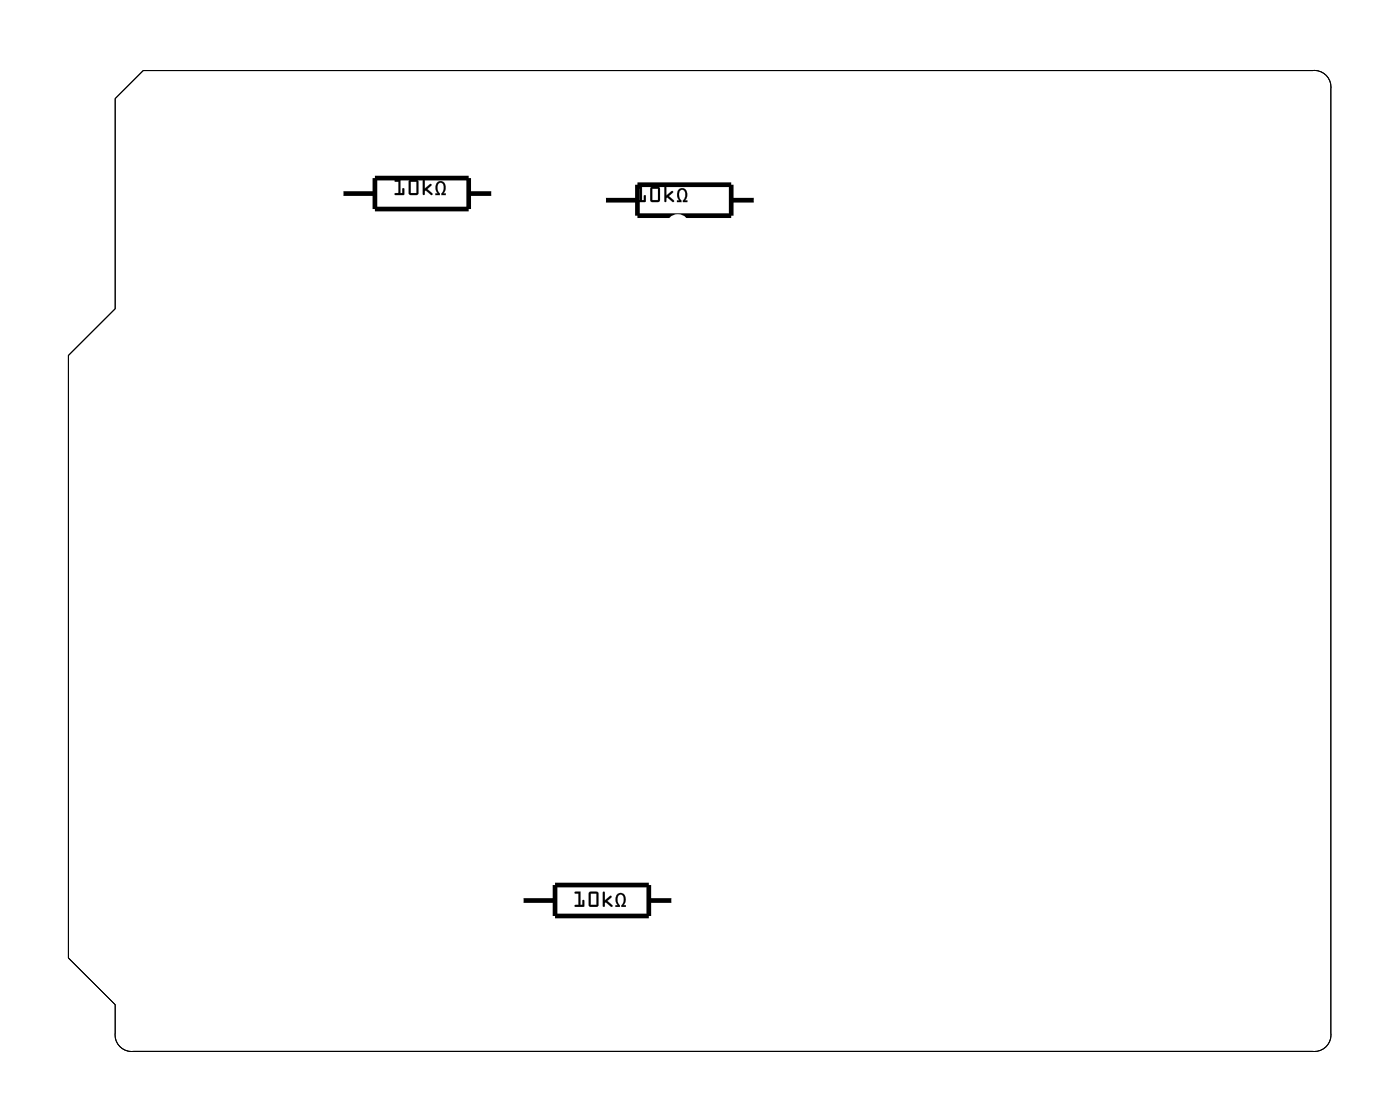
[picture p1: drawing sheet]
<svg xmlns="http://www.w3.org/2000/svg" width="76mm" height="61mm" viewBox="0 0 76 61" stroke-linecap="round" stroke-linejoin="round" font-family="sans-serif">
<path d="M6.2 5.3l1.6-1.5h63.3a.9 .9 0 0 1 1 1v51.2a.9 .9 0 0 1-1 1h-63.9a.9 .9 0 0 1-1-1v-1.6l-2.5-2.5v-32.6l2.5-2.6z" fill="none" stroke="#000" stroke-width=".05"/>
<g fill="#000">
<path d="M23.7 9.9a.34 .34 0 0 1 .4 .1 .34 .34 0 0 1-.1 .5h.2v.1h-.3a.46 .46 0 0 0 0-.7 .35 .35 0 0 0-.1 .6v.1h-.2v-.1h.1l-.1-.2zM36.8 10.3a.34 .34 0 0 1 .4 .1 .34 .34 0 0 1-.1 .5h.1h-.2a.46 .46 0 0 0 0-.6 .35 .35 0 0 0-.1 .6h-.2h.1l-.1-.3zM33.4 48.5a.34 .34 0 0 1 .5 .1 .34 .34 0 0 1-.1 .4h.1v.1h-.2a.46 .46 0 0 0-.1-.6 .35 .35 0 0 0 0 .5v.1h-.3v-.1h.2l-.1-.2z"/>
<path d="M6.2 5.3v11.4l-2.5 2.6v32.6l2.5 2.5v1.6a.89 .89 0 0 0 1 1h63.9a.89 .89 0 0 0 1-1v-51.2a.89 .89 0 0 0-.8-1h-63.5zM6.2 5.3l1.6-1.5h63.3a.89 .89 0 0 1 1 1v51.4a.9 .9 0 0 1-1 .8h-64.1a.9 .9 0 0 1-.8-1v-1.6l-2.5-2.5v-32.6l2.5-2.6z"/>
<path d="M21.4 9.8l.3-.1v.8h.1v-.3h.1v.4l-.5-.1h.2v-.7h-.2zM21.4 9.8h.2v.7h-.2l.5 .1v-.4l-.1 .3h-.1v-.8zM22.2 9.8l.4-.1 .1 .1v.7l-.1 .1-.5-.1zM22.2 9.8v.7l.4 .1 .1-.8zM22.2 9.8v.7h.4v-.7zM22.2 9.8h.4v.7h-.4zM22.9 9.8h.1v.4l.3-.2h.1l-.3 .2 .3 .3v.1l-.3-.3-.1 .3-.1-.1zM22.9 9.8v.7h.1l.1-.2 .3 .3v-.1l-.3-.3 .3-.2h-.1l-.3 .2v-.4z"/>
<path d="M21.4 9.8l.3-.1v.8h.1l.1-.3v.4l-.5-.1h.2v-.7h-.2zM22.2 9.8h.5l-.1 .8-.5-.1zM22.2 9.8v.7h.4v-.7zM22.9 9.8h.1v.4l.3-.2h.1l-.3 .2 .3 .3v.1l-.3-.3-.1 .3-.1-.1z"/>
<path d="M23.7 9.9a.34 .34 0 0 1 .4 .1 .34 .34 0 0 1-.1 .5h.2v.1h-.3v-.1a.36 .36 0 0 0 0-.6 .52 .52 0 0 0-.1 .7h-.2v-.1h.1l-.1-.2zM23.7 9.9l-.1 .4 .1 .2h-.1v.1h.2v-.1a.27 .27 0 0 1-.1-.4 .27 .27 0 0 1 .3-.1v.3l-.1 .3h.3v-.1h-.2a.36 .36 0 0 0 .1-.4 .36 .36 0 0 0-.3-.3z"/>
<path d="M34.5 10.1h.3v.7h.1v-.2h.1v.3h-.5v-.1h.2v-.6h-.2zM34.5 10.1v.1h.2v.6l-.2 .1h.5v-.3l-.1 .2h-.1v-.7zM35.3 10.1h.3l.2 .1v.6l-.1 .1h-.5zM35.3 10.2l-.1 .7h.5v-.7zM35.3 10.2v.6h.3v-.6zM35.3 10.2h.4v.6h-.4zM36 10.1l.1 .1v.4l.3-.2h.1l-.3 .2 .3 .2v.1l-.3-.2-.1 .2h-.1zM36 10.1v.8h.1l.1-.2 .3 .2-.3-.3 .3-.2h-.1l-.3 .2v-.4z"/>
<path d="M34.5 10.1h.3v.7h.1l.1-.2v.3h-.5l.2-.1v-.6h-.2zM35.3 10.2h.4v.7h-.5zM35.3 10.2v.6h.3v-.6zM36 10.1l.1 .1v.4l.3-.2h.1l-.3 .2 .3 .3-.3-.2-.1 .2h-.1z"/>
<path d="M36.8 10.3a.34 .34 0 0 1 .4 .1 .34 .34 0 0 1-.1 .5h.1v.1h-.2v-.1a.36 .36 0 0 0 0-.6 .52 .52 0 0 0-.1 .7h-.2v-.1h.1l-.1-.3zM36.8 10.3l-.1 .3 .1 .3h-.1h.2a.27 .27 0 0 1-.2-.4 .27 .27 0 0 1 .4-.2v.3l-.1 .3h.2h-.1a.36 .36 0 0 0 .1-.4 .36 .36 0 0 0-.4-.3z"/>
<path d="M31.1 48.3h.4l-.1 .7h.1v-.2h.1v.3h-.5l.1-.1h.1v-.6h-.1zM31.1 48.3l.1 .1h.1v.6l-.2 .1h.5v-.3v.2h-.2v-.7zM31.9 48.3h.4l.1 .1v.6v.1h-.5zM31.9 48.3v.8h.5v-.7zM32 48.4v.6h.3v-.6zM32 48.4h.3v.6h-.3zM32.7 48.3h.1v.5l.2-.3 .1 .1-.2 .2 .3 .2v.1l-.4-.2v.2h-.1zM32.7 48.3v.8h.1v-.2l.4 .2v-.1l-.3-.2 .2-.2-.1-.1-.2 .3v-.4z"/>
<path d="M31.1 48.3h.3v.7h.1l.1-.2v.3h-.5l.2-.1v-.6h-.1zM31.9 48.3l.5 .1v.7h-.5zM32 48.4v.6h.3v-.6zM32.7 48.3l.1 .1v.4l.2-.3 .1 .1-.2 .2 .3 .3-.4-.2v.2h-.1z"/>
<path d="M33.4 48.5a.34 .34 0 0 1 .5 .1 .34 .34 0 0 1-.1 .4h.1v.1h-.2v-.1a.36 .36 0 0 0-.1-.5 .52 .52 0 0 0 0 .6h-.3v-.1h.2l-.1-.2zM33.4 48.5v.3l.1 .2h-.2v.1h.3v-.1a.27 .27 0 0 1-.2-.3 .27 .27 0 0 1 .4-.2v.3l-.1 .3h.2v-.1h-.1a.36 .36 0 0 0 .1-.4 .36 .36 0 0 0-.4-.2z"/>
</g>
<path d="M18.5 10.5h1.8M20.3 9.6h5.1v1.7h-5.1zM25.4 10.5h1.3M32.7 10.8h1.8M34.5 10h5.1v1.7h-5.1zM39.6 10.8h1.4M28.2 48.8h1.9M30.1 47.9h5.1v1.7h-5.1zM35.2 48.8h1.3" fill="none" stroke="#000" stroke-width=".25"/>
<circle cx="41.9" cy="19.3" r=".35" fill="#fff"/>
<circle cx="41.9" cy="19.3" r=".35" fill="none" stroke="#fff" stroke-width=".55"/>
<circle cx="27.6" cy="18.1" r=".35" fill="#fff"/>
<circle cx="27.6" cy="18.1" r=".35" fill="none" stroke="#fff" stroke-width=".55"/>
<circle cx="36.7" cy="12.2" r=".35" fill="#fff"/>
<circle cx="36.7" cy="12.2" r=".35" fill="none" stroke="#fff" stroke-width=".55"/>
<circle cx="55.3" cy="46.8" r=".35" fill="#fff"/>
<circle cx="55.3" cy="46.8" r=".35" fill="none" stroke="#fff" stroke-width=".55"/>
<circle cx="21.2" cy="49.3" r=".74" fill="#fff"/>
<circle cx="21.2" cy="49.3" r=".74" fill="none" stroke="#fff" stroke-width=".76" stroke-linecap="butt"/>
<circle cx="18.7" cy="49.3" r=".74" fill="#fff"/>
<circle cx="18.7" cy="49.3" r=".74" fill="none" stroke="#fff" stroke-width=".76" stroke-linecap="butt"/>
<circle cx="16.1" cy="49.3" r=".74" fill="#fff"/>
<circle cx="16.1" cy="49.3" r=".74" fill="none" stroke="#fff" stroke-width=".76" stroke-linecap="butt"/>
<circle cx="13.6" cy="49.3" r=".74" fill="#fff"/>
<circle cx="13.6" cy="49.3" r=".74" fill="none" stroke="#fff" stroke-width=".76" stroke-linecap="butt"/>
<circle cx="9.6" cy="39" r=".74" fill="#fff"/>
<circle cx="9.6" cy="39" r=".74" fill="none" stroke="#fff" stroke-width=".76" stroke-linecap="butt"/>
<circle cx="9.6" cy="41.6" r=".74" fill="#fff"/>
<circle cx="9.6" cy="41.6" r=".74" fill="none" stroke="#fff" stroke-width=".76" stroke-linecap="butt"/>
<circle cx="9.6" cy="44.1" r=".74" fill="#fff"/>
<circle cx="9.6" cy="44.1" r=".74" fill="none" stroke="#fff" stroke-width=".76" stroke-linecap="butt"/>
<circle cx="9.6" cy="46.7" r=".74" fill="#fff"/>
<circle cx="9.6" cy="46.7" r=".74" fill="none" stroke="#fff" stroke-width=".76" stroke-linecap="butt"/>
<circle cx="21.2" cy="44.2" r=".74" fill="#fff"/>
<circle cx="21.2" cy="44.2" r=".74" fill="none" stroke="#fff" stroke-width=".76" stroke-linecap="butt"/>
<circle cx="18.7" cy="44.2" r=".74" fill="#fff"/>
<circle cx="18.7" cy="44.2" r=".74" fill="none" stroke="#fff" stroke-width=".76" stroke-linecap="butt"/>
<circle cx="16.1" cy="44.2" r=".74" fill="#fff"/>
<circle cx="16.1" cy="44.2" r=".74" fill="none" stroke="#fff" stroke-width=".76" stroke-linecap="butt"/>
<circle cx="13.6" cy="44.2" r=".74" fill="#fff"/>
<circle cx="13.6" cy="44.2" r=".74" fill="none" stroke="#fff" stroke-width=".76" stroke-linecap="butt"/>
<circle cx="21.2" cy="46.7" r=".74" fill="#fff"/>
<circle cx="21.2" cy="46.7" r=".74" fill="none" stroke="#fff" stroke-width=".76" stroke-linecap="butt"/>
<circle cx="18.7" cy="46.7" r=".74" fill="#fff"/>
<circle cx="18.7" cy="46.7" r=".74" fill="none" stroke="#fff" stroke-width=".76" stroke-linecap="butt"/>
<circle cx="16.1" cy="46.7" r=".74" fill="#fff"/>
<circle cx="16.1" cy="46.7" r=".74" fill="none" stroke="#fff" stroke-width=".76" stroke-linecap="butt"/>
<circle cx="13.6" cy="46.7" r=".74" fill="#fff"/>
<circle cx="13.6" cy="46.7" r=".74" fill="none" stroke="#fff" stroke-width=".76" stroke-linecap="butt"/>
<circle cx="21.1" cy="41" r=".74" fill="#fff"/>
<circle cx="21.1" cy="41" r=".74" fill="none" stroke="#fff" stroke-width=".76" stroke-linecap="butt"/>
<circle cx="18.6" cy="41" r=".74" fill="#fff"/>
<circle cx="18.6" cy="41" r=".74" fill="none" stroke="#fff" stroke-width=".76" stroke-linecap="butt"/>
<circle cx="16.1" cy="41" r=".74" fill="#fff"/>
<circle cx="16.1" cy="41" r=".74" fill="none" stroke="#fff" stroke-width=".76" stroke-linecap="butt"/>
<circle cx="13.5" cy="41" r=".74" fill="#fff"/>
<circle cx="13.5" cy="41" r=".74" fill="none" stroke="#fff" stroke-width=".76" stroke-linecap="butt"/>
<circle cx="21.1" cy="38.4" r=".74" fill="#fff"/>
<circle cx="21.1" cy="38.4" r=".74" fill="none" stroke="#fff" stroke-width=".76" stroke-linecap="butt"/>
<circle cx="18.6" cy="38.4" r=".74" fill="#fff"/>
<circle cx="18.6" cy="38.4" r=".74" fill="none" stroke="#fff" stroke-width=".76" stroke-linecap="butt"/>
<circle cx="16" cy="38.4" r=".74" fill="#fff"/>
<circle cx="16" cy="38.4" r=".74" fill="none" stroke="#fff" stroke-width=".76" stroke-linecap="butt"/>
<circle cx="13.5" cy="38.4" r=".74" fill="#fff"/>
<circle cx="13.5" cy="38.4" r=".74" fill="none" stroke="#fff" stroke-width=".76" stroke-linecap="butt"/>
<circle cx="21.1" cy="35.7" r=".74" fill="#fff"/>
<circle cx="21.1" cy="35.7" r=".74" fill="none" stroke="#fff" stroke-width=".76" stroke-linecap="butt"/>
<circle cx="18.6" cy="35.7" r=".74" fill="#fff"/>
<circle cx="18.6" cy="35.7" r=".74" fill="none" stroke="#fff" stroke-width=".76" stroke-linecap="butt"/>
<circle cx="16" cy="35.7" r=".74" fill="#fff"/>
<circle cx="16" cy="35.7" r=".74" fill="none" stroke="#fff" stroke-width=".76" stroke-linecap="butt"/>
<circle cx="13.5" cy="35.7" r=".74" fill="#fff"/>
<circle cx="13.5" cy="35.7" r=".74" fill="none" stroke="#fff" stroke-width=".76" stroke-linecap="butt"/>
<circle cx="47.9" cy="41.1" r=".59" fill="#fff"/>
<circle cx="47.9" cy="41.1" r=".59" fill="none" stroke="#fff" stroke-width=".73" stroke-linecap="butt"/>
<circle cx="47.9" cy="36.1" r=".59" fill="#fff"/>
<circle cx="47.9" cy="36.1" r=".59" fill="none" stroke="#fff" stroke-width=".73" stroke-linecap="butt"/>
<circle cx="15.8" cy="29.7" r=".59" fill="#fff"/>
<circle cx="15.8" cy="29.7" r=".59" fill="none" stroke="#fff" stroke-width=".73" stroke-linecap="butt"/>
<circle cx="15.8" cy="24.7" r=".59" fill="#fff"/>
<circle cx="15.8" cy="24.7" r=".59" fill="none" stroke="#fff" stroke-width=".73" stroke-linecap="butt"/>
<circle cx="8.7" cy="20.6" r=".6" fill="#fff"/>
<circle cx="8.7" cy="20.6" r=".6" fill="none" stroke="#fff" stroke-width=".65" stroke-linecap="butt"/>
<path d="M8.1 20h1.2v1.2h-1.2z" fill="#fff"/>
<path d="M8.1 20h1.2v1.2h-1.2z" fill="none" stroke="#fff" stroke-width=".65" stroke-linecap="butt"/>
<circle cx="6.2" cy="20.6" r=".6" fill="#fff"/>
<circle cx="6.2" cy="20.6" r=".6" fill="none" stroke="#fff" stroke-width=".65" stroke-linecap="butt"/>
<circle cx="50.9" cy="17.9" r=".6" fill="#fff"/>
<circle cx="50.9" cy="17.9" r=".6" fill="none" stroke="#fff" stroke-width=".65" stroke-linecap="butt"/>
<path d="M50.3 17.3h1.2v1.2h-1.2z" fill="#fff"/>
<path d="M50.3 17.3h1.2v1.2h-1.2z" fill="none" stroke="#fff" stroke-width=".65" stroke-linecap="butt"/>
<circle cx="53.4" cy="17.9" r=".6" fill="#fff"/>
<circle cx="53.4" cy="17.9" r=".6" fill="none" stroke="#fff" stroke-width=".65" stroke-linecap="butt"/>
<circle cx="50.7" cy="22.1" r=".6" fill="#fff"/>
<circle cx="50.7" cy="22.1" r=".6" fill="none" stroke="#fff" stroke-width=".65" stroke-linecap="butt"/>
<path d="M50.1 21.5h1.2v1.2h-1.2z" fill="#fff"/>
<path d="M50.1 21.5h1.2v1.2h-1.2z" fill="none" stroke="#fff" stroke-width=".65" stroke-linecap="butt"/>
<circle cx="53.2" cy="22.1" r=".6" fill="#fff"/>
<circle cx="53.2" cy="22.1" r=".6" fill="none" stroke="#fff" stroke-width=".65" stroke-linecap="butt"/>
<circle cx="50.8" cy="26.4" r=".6" fill="#fff"/>
<circle cx="50.8" cy="26.4" r=".6" fill="none" stroke="#fff" stroke-width=".65" stroke-linecap="butt"/>
<path d="M50.2 25.8h1.2v1.2h-1.2z" fill="#fff"/>
<path d="M50.2 25.8h1.2v1.2h-1.2z" fill="none" stroke="#fff" stroke-width=".65" stroke-linecap="butt"/>
<circle cx="53.3" cy="26.4" r=".6" fill="#fff"/>
<circle cx="53.3" cy="26.4" r=".6" fill="none" stroke="#fff" stroke-width=".65" stroke-linecap="butt"/>
<circle cx="50.6" cy="30.6" r=".6" fill="#fff"/>
<circle cx="50.6" cy="30.6" r=".6" fill="none" stroke="#fff" stroke-width=".65" stroke-linecap="butt"/>
<path d="M50 30h1.2v1.2h-1.2z" fill="#fff"/>
<path d="M50 30h1.2v1.2h-1.2z" fill="none" stroke="#fff" stroke-width=".65" stroke-linecap="butt"/>
<circle cx="53.1" cy="30.6" r=".6" fill="#fff"/>
<circle cx="53.1" cy="30.6" r=".6" fill="none" stroke="#fff" stroke-width=".65" stroke-linecap="butt"/>
<path d="M20.4 20.6h1.6v1.5h-1.6z" fill="#fff"/>
<path d="M20.4 20.6h1.6v1.5h-1.6z" fill="none" stroke="#fff" stroke-width=".76" stroke-linecap="butt"/>
<circle cx="21.2" cy="21.3" r=".76" fill="#fff"/>
<circle cx="21.2" cy="21.3" r=".76" fill="none" stroke="#fff" stroke-width=".76" stroke-linecap="butt"/>
<circle cx="16.1" cy="21.3" r=".76" fill="#fff"/>
<circle cx="16.1" cy="21.3" r=".76" fill="none" stroke="#fff" stroke-width=".76" stroke-linecap="butt"/>
<path d="M27.2 36.6h1.6v1.5h-1.6z" fill="#fff"/>
<path d="M27.2 36.6h1.6v1.5h-1.6z" fill="none" stroke="#fff" stroke-width=".76" stroke-linecap="butt"/>
<circle cx="28" cy="37.4" r=".76" fill="#fff"/>
<circle cx="28" cy="37.4" r=".76" fill="none" stroke="#fff" stroke-width=".76" stroke-linecap="butt"/>
<circle cx="33.1" cy="37.4" r=".76" fill="#fff"/>
<circle cx="33.1" cy="37.4" r=".76" fill="none" stroke="#fff" stroke-width=".76" stroke-linecap="butt"/>
<path d="M37.7 36.6h1.5v1.6h-1.5z" fill="#fff"/>
<path d="M37.7 36.6h1.5v1.6h-1.5z" fill="none" stroke="#fff" stroke-width=".76" stroke-linecap="butt"/>
<circle cx="38.4" cy="37.4" r=".76" fill="#fff"/>
<circle cx="38.4" cy="37.4" r=".76" fill="none" stroke="#fff" stroke-width=".76" stroke-linecap="butt"/>
<circle cx="43.5" cy="37.4" r=".76" fill="#fff"/>
<circle cx="43.5" cy="37.4" r=".76" fill="none" stroke="#fff" stroke-width=".76" stroke-linecap="butt"/>
<path d="M43.4 21.3h1.6v1.5h-1.6z" fill="#fff"/>
<path d="M43.4 21.3h1.6v1.5h-1.6z" fill="none" stroke="#fff" stroke-width=".76" stroke-linecap="butt"/>
<circle cx="44.2" cy="22" r=".76" fill="#fff"/>
<circle cx="44.2" cy="22" r=".76" fill="none" stroke="#fff" stroke-width=".76" stroke-linecap="butt"/>
<circle cx="39.1" cy="22" r=".76" fill="#fff"/>
<circle cx="39.1" cy="22" r=".76" fill="none" stroke="#fff" stroke-width=".76" stroke-linecap="butt"/>
<path d="M33 21.2h1.5v1.6h-1.5z" fill="#fff"/>
<path d="M33 21.2h1.5v1.6h-1.5z" fill="none" stroke="#fff" stroke-width=".76" stroke-linecap="butt"/>
<circle cx="33.7" cy="22" r=".76" fill="#fff"/>
<circle cx="33.7" cy="22" r=".76" fill="none" stroke="#fff" stroke-width=".76" stroke-linecap="butt"/>
<circle cx="28.6" cy="22" r=".76" fill="#fff"/>
<circle cx="28.6" cy="22" r=".76" fill="none" stroke="#fff" stroke-width=".76" stroke-linecap="butt"/>
<circle cx="57.1" cy="41.6" r=".7" fill="#fff"/>
<circle cx="57.1" cy="41.6" r=".7" fill="none" stroke="#fff" stroke-width=".76" stroke-linecap="butt"/>
<circle cx="67.3" cy="41.6" r=".7" fill="#fff"/>
<circle cx="67.3" cy="41.6" r=".7" fill="none" stroke="#fff" stroke-width=".76" stroke-linecap="butt"/>
<circle cx="19" cy="54.3" r=".67" fill="#fff"/>
<circle cx="19" cy="54.3" r=".67" fill="none" stroke="#fff" stroke-width=".57"/>
<circle cx="16.4" cy="54.3" r=".67" fill="#fff"/>
<circle cx="16.4" cy="54.3" r=".67" fill="none" stroke="#fff" stroke-width=".57"/>
<circle cx="13.9" cy="54.3" r=".67" fill="#fff"/>
<circle cx="13.9" cy="54.3" r=".67" fill="none" stroke="#fff" stroke-width=".57"/>
<circle cx="11.4" cy="54.3" r=".67" fill="#fff"/>
<circle cx="11.4" cy="54.3" r=".67" fill="none" stroke="#fff" stroke-width=".57"/>
<circle cx="8.8" cy="54.3" r=".67" fill="#fff"/>
<circle cx="8.8" cy="54.3" r=".67" fill="none" stroke="#fff" stroke-width=".57"/>
<circle cx="30.7" cy="6.1" r=".67" fill="#fff"/>
<circle cx="30.7" cy="6.1" r=".67" fill="none" stroke="#fff" stroke-width=".57"/>
<circle cx="33.2" cy="6.1" r=".67" fill="#fff"/>
<circle cx="33.2" cy="6.1" r=".67" fill="none" stroke="#fff" stroke-width=".57"/>
<circle cx="35.8" cy="6.1" r=".67" fill="#fff"/>
<circle cx="35.8" cy="6.1" r=".67" fill="none" stroke="#fff" stroke-width=".57"/>
<circle cx="38.3" cy="6.1" r=".67" fill="#fff"/>
<circle cx="38.3" cy="6.1" r=".67" fill="none" stroke="#fff" stroke-width=".57"/>
<circle cx="40.8" cy="6.1" r=".67" fill="#fff"/>
<circle cx="40.8" cy="6.1" r=".67" fill="none" stroke="#fff" stroke-width=".57"/>
<circle cx="43.4" cy="6.1" r=".67" fill="#fff"/>
<circle cx="43.4" cy="6.1" r=".67" fill="none" stroke="#fff" stroke-width=".57"/>
<circle cx="45.9" cy="6.1" r=".67" fill="#fff"/>
<circle cx="45.9" cy="6.1" r=".67" fill="none" stroke="#fff" stroke-width=".57"/>
<circle cx="48.5" cy="6.1" r=".67" fill="#fff"/>
<circle cx="48.5" cy="6.1" r=".67" fill="none" stroke="#fff" stroke-width=".57"/>
<circle cx="51" cy="6.1" r=".67" fill="#fff"/>
<circle cx="51" cy="6.1" r=".67" fill="none" stroke="#fff" stroke-width=".57"/>
<circle cx="53.5" cy="6.1" r=".67" fill="#fff"/>
<circle cx="53.5" cy="6.1" r=".67" fill="none" stroke="#fff" stroke-width=".57"/>
<circle cx="8.8" cy="6.1" r=".67" fill="#fff"/>
<circle cx="8.8" cy="6.1" r=".67" fill="none" stroke="#fff" stroke-width=".57"/>
<circle cx="11.4" cy="6.1" r=".67" fill="#fff"/>
<circle cx="11.4" cy="6.1" r=".67" fill="none" stroke="#fff" stroke-width=".57"/>
<circle cx="13.9" cy="6.1" r=".67" fill="#fff"/>
<circle cx="13.9" cy="6.1" r=".67" fill="none" stroke="#fff" stroke-width=".57"/>
<circle cx="16.4" cy="6.1" r=".67" fill="#fff"/>
<circle cx="16.4" cy="6.1" r=".67" fill="none" stroke="#fff" stroke-width=".57"/>
<circle cx="19" cy="6.1" r=".67" fill="#fff"/>
<circle cx="19" cy="6.1" r=".67" fill="none" stroke="#fff" stroke-width=".57"/>
<circle cx="21.5" cy="6.1" r=".67" fill="#fff"/>
<circle cx="21.5" cy="6.1" r=".67" fill="none" stroke="#fff" stroke-width=".57"/>
<circle cx="24.1" cy="6.1" r=".67" fill="#fff"/>
<circle cx="24.1" cy="6.1" r=".67" fill="none" stroke="#fff" stroke-width=".57"/>
<circle cx="26.6" cy="6.1" r=".67" fill="#fff"/>
<circle cx="26.6" cy="6.1" r=".67" fill="none" stroke="#fff" stroke-width=".57"/>
<circle cx="41.8" cy="54.3" r=".67" fill="#fff"/>
<circle cx="41.8" cy="54.3" r=".67" fill="none" stroke="#fff" stroke-width=".57"/>
<circle cx="44.4" cy="54.3" r=".67" fill="#fff"/>
<circle cx="44.4" cy="54.3" r=".67" fill="none" stroke="#fff" stroke-width=".57"/>
<circle cx="39.3" cy="54.3" r=".67" fill="#fff"/>
<circle cx="39.3" cy="54.3" r=".67" fill="none" stroke="#fff" stroke-width=".57"/>
<circle cx="36.8" cy="54.3" r=".67" fill="#fff"/>
<circle cx="36.8" cy="54.3" r=".67" fill="none" stroke="#fff" stroke-width=".57"/>
<circle cx="34.2" cy="54.3" r=".67" fill="#fff"/>
<circle cx="34.2" cy="54.3" r=".67" fill="none" stroke="#fff" stroke-width=".57"/>
<circle cx="31.7" cy="54.3" r=".67" fill="#fff"/>
<circle cx="31.7" cy="54.3" r=".67" fill="none" stroke="#fff" stroke-width=".57"/>
<circle cx="29.1" cy="54.3" r=".67" fill="#fff"/>
<circle cx="29.1" cy="54.3" r=".67" fill="none" stroke="#fff" stroke-width=".57"/>
<circle cx="26.6" cy="54.3" r=".67" fill="#fff"/>
<circle cx="26.6" cy="54.3" r=".67" fill="none" stroke="#fff" stroke-width=".57"/>
<circle cx="21.5" cy="54.3" r=".67" fill="#fff"/>
<circle cx="21.5" cy="54.3" r=".67" fill="none" stroke="#fff" stroke-width=".57"/>
<circle cx="6.3" cy="26.3" r=".67" fill="#fff"/>
<circle cx="6.3" cy="26.3" r=".67" fill="none" stroke="#fff" stroke-width=".57"/>
<circle cx="8.9" cy="26.3" r=".67" fill="#fff"/>
<circle cx="8.9" cy="26.3" r=".67" fill="none" stroke="#fff" stroke-width=".57"/>
<circle cx="6.3" cy="28.8" r=".67" fill="#fff"/>
<circle cx="6.3" cy="28.8" r=".67" fill="none" stroke="#fff" stroke-width=".57"/>
<circle cx="8.9" cy="28.8" r=".67" fill="#fff"/>
<circle cx="8.9" cy="28.8" r=".67" fill="none" stroke="#fff" stroke-width=".57"/>
<circle cx="6.3" cy="31.4" r=".67" fill="#fff"/>
<circle cx="6.3" cy="31.4" r=".67" fill="none" stroke="#fff" stroke-width=".57"/>
<circle cx="8.9" cy="31.4" r=".67" fill="#fff"/>
<circle cx="8.9" cy="31.4" r=".67" fill="none" stroke="#fff" stroke-width=".57"/>
<circle cx="53.8" cy="9.7" r=".67" fill="#fff"/>
<circle cx="53.8" cy="9.7" r=".67" fill="none" stroke="#fff" stroke-width=".57"/>
<circle cx="53.8" cy="12.2" r=".67" fill="#fff"/>
<circle cx="53.8" cy="12.2" r=".67" fill="none" stroke="#fff" stroke-width=".57"/>
<circle cx="51.1" cy="9.7" r=".67" fill="#fff"/>
<circle cx="51.1" cy="9.7" r=".67" fill="none" stroke="#fff" stroke-width=".57"/>
<circle cx="51.1" cy="12.2" r=".67" fill="#fff"/>
<circle cx="51.1" cy="12.2" r=".67" fill="none" stroke="#fff" stroke-width=".57"/>
<circle cx="56.4" cy="9.7" r=".67" fill="#fff"/>
<circle cx="56.4" cy="9.7" r=".67" fill="none" stroke="#fff" stroke-width=".57"/>
<circle cx="56.4" cy="12.2" r=".67" fill="#fff"/>
<circle cx="56.4" cy="12.2" r=".67" fill="none" stroke="#fff" stroke-width=".57"/>
<circle cx="19" cy="26.7" r=".67" fill="#fff"/>
<circle cx="19" cy="26.7" r=".67" fill="none" stroke="#fff" stroke-width=".79" stroke-linecap="butt"/>
<circle cx="20.2" cy="28.6" r=".67" fill="#fff"/>
<circle cx="20.2" cy="28.6" r=".67" fill="none" stroke="#fff" stroke-width=".79" stroke-linecap="butt"/>
<circle cx="21.5" cy="26.7" r=".67" fill="#fff"/>
<circle cx="21.5" cy="26.7" r=".67" fill="none" stroke="#fff" stroke-width=".79" stroke-linecap="butt"/>
<path d="M26.7 25.3h1.4v1.3h-1.4z" fill="#fff"/>
<path d="M26.7 25.3h1.4v1.3h-1.4z" fill="none" stroke="#fff" stroke-width=".76" stroke-linecap="butt"/>
<circle cx="27.4" cy="26" r=".7" fill="#fff"/>
<circle cx="27.4" cy="26" r=".7" fill="none" stroke="#fff" stroke-width=".76" stroke-linecap="butt"/>
<circle cx="27.4" cy="33.6" r=".7" fill="#fff"/>
<circle cx="27.4" cy="33.6" r=".7" fill="none" stroke="#fff" stroke-width=".76" stroke-linecap="butt"/>
<circle cx="29.9" cy="26" r=".7" fill="#fff"/>
<circle cx="29.9" cy="26" r=".7" fill="none" stroke="#fff" stroke-width=".76" stroke-linecap="butt"/>
<circle cx="29.9" cy="33.6" r=".7" fill="#fff"/>
<circle cx="29.9" cy="33.6" r=".7" fill="none" stroke="#fff" stroke-width=".76" stroke-linecap="butt"/>
<circle cx="32.5" cy="26" r=".7" fill="#fff"/>
<circle cx="32.5" cy="26" r=".7" fill="none" stroke="#fff" stroke-width=".76" stroke-linecap="butt"/>
<circle cx="32.5" cy="33.6" r=".7" fill="#fff"/>
<circle cx="32.5" cy="33.6" r=".7" fill="none" stroke="#fff" stroke-width=".76" stroke-linecap="butt"/>
<circle cx="35" cy="26" r=".7" fill="#fff"/>
<circle cx="35" cy="26" r=".7" fill="none" stroke="#fff" stroke-width=".76" stroke-linecap="butt"/>
<circle cx="35" cy="33.6" r=".7" fill="#fff"/>
<circle cx="35" cy="33.6" r=".7" fill="none" stroke="#fff" stroke-width=".76" stroke-linecap="butt"/>
<circle cx="37.5" cy="26" r=".7" fill="#fff"/>
<circle cx="37.5" cy="26" r=".7" fill="none" stroke="#fff" stroke-width=".76" stroke-linecap="butt"/>
<circle cx="37.5" cy="33.6" r=".7" fill="#fff"/>
<circle cx="37.5" cy="33.6" r=".7" fill="none" stroke="#fff" stroke-width=".76" stroke-linecap="butt"/>
<circle cx="40.1" cy="26" r=".7" fill="#fff"/>
<circle cx="40.1" cy="26" r=".7" fill="none" stroke="#fff" stroke-width=".76" stroke-linecap="butt"/>
<circle cx="40.1" cy="33.6" r=".7" fill="#fff"/>
<circle cx="40.1" cy="33.6" r=".7" fill="none" stroke="#fff" stroke-width=".76" stroke-linecap="butt"/>
<circle cx="42.6" cy="26" r=".7" fill="#fff"/>
<circle cx="42.6" cy="26" r=".7" fill="none" stroke="#fff" stroke-width=".76" stroke-linecap="butt"/>
<circle cx="42.6" cy="33.6" r=".7" fill="#fff"/>
<circle cx="42.6" cy="33.6" r=".7" fill="none" stroke="#fff" stroke-width=".76" stroke-linecap="butt"/>
<circle cx="45.2" cy="26" r=".7" fill="#fff"/>
<circle cx="45.2" cy="26" r=".7" fill="none" stroke="#fff" stroke-width=".76" stroke-linecap="butt"/>
<circle cx="45.2" cy="33.6" r=".7" fill="#fff"/>
<circle cx="45.2" cy="33.6" r=".7" fill="none" stroke="#fff" stroke-width=".76" stroke-linecap="butt"/>
<path d="M51 42.6h1.4v1.4h-1.4z" fill="#fff"/>
<path d="M51 42.6h1.4v1.4h-1.4z" fill="none" stroke="#fff" stroke-width=".76" stroke-linecap="butt"/>
<circle cx="51.7" cy="43.3" r=".7" fill="#fff"/>
<circle cx="51.7" cy="43.3" r=".7" fill="none" stroke="#fff" stroke-width=".76" stroke-linecap="butt"/>
<circle cx="54.3" cy="43.3" r=".7" fill="#fff"/>
<circle cx="54.3" cy="43.3" r=".7" fill="none" stroke="#fff" stroke-width=".76" stroke-linecap="butt"/>
<path d="M53.9 35.5h1.4v1.4h-1.4z" fill="#fff"/>
<path d="M53.9 35.5h1.4v1.4h-1.4z" fill="none" stroke="#fff" stroke-width=".76" stroke-linecap="butt"/>
<circle cx="54.6" cy="36.2" r=".7" fill="#fff"/>
<circle cx="54.6" cy="36.2" r=".7" fill="none" stroke="#fff" stroke-width=".76" stroke-linecap="butt"/>
<circle cx="52.1" cy="36.2" r=".7" fill="#fff"/>
<circle cx="52.1" cy="36.2" r=".7" fill="none" stroke="#fff" stroke-width=".76" stroke-linecap="butt"/>
<circle cx="61.4" cy="47.8" r="1.83" fill="#fff"/>
<circle cx="61.4" cy="47.8" r="1.83" fill="none" stroke="#fff" stroke-width=".71" stroke-linecap="butt"/>
<circle cx="68.7" cy="47.8" r="1.78" fill="#fff"/>
<circle cx="68.7" cy="47.8" r="1.78" fill="none" stroke="#fff" stroke-width=".81" stroke-linecap="butt"/>
<circle cx="64.6" cy="51.6" r="1.78" fill="#fff"/>
<circle cx="64.6" cy="51.6" r="1.78" fill="none" stroke="#fff" stroke-width=".81" stroke-linecap="butt"/>
<circle cx="57.6" cy="51.9" r=".6" fill="#fff"/>
<circle cx="57.6" cy="51.9" r=".6" fill="none" stroke="#fff" stroke-width=".65" stroke-linecap="butt"/>
<path d="M57 51.3h1.2v1.2h-1.2z" fill="#fff"/>
<path d="M57 51.3h1.2v1.2h-1.2z" fill="none" stroke="#fff" stroke-width=".65" stroke-linecap="butt"/>
<circle cx="57.6" cy="49.4" r=".6" fill="#fff"/>
<circle cx="57.6" cy="49.4" r=".6" fill="none" stroke="#fff" stroke-width=".65" stroke-linecap="butt"/>
<circle cx="61.9" cy="27.3" r=".7" fill="#fff"/>
<circle cx="61.9" cy="27.3" r=".7" fill="none" stroke="#fff" stroke-width=".76" stroke-linecap="butt"/>
<circle cx="61.9" cy="37.5" r=".7" fill="#fff"/>
<circle cx="61.9" cy="37.5" r=".7" fill="none" stroke="#fff" stroke-width=".76" stroke-linecap="butt"/>
<circle cx="65" cy="27.2" r=".7" fill="#fff"/>
<circle cx="65" cy="27.2" r=".7" fill="none" stroke="#fff" stroke-width=".76" stroke-linecap="butt"/>
<circle cx="65" cy="37.4" r=".7" fill="#fff"/>
<circle cx="65" cy="37.4" r=".7" fill="none" stroke="#fff" stroke-width=".76" stroke-linecap="butt"/>
<circle cx="67.8" cy="27.2" r=".7" fill="#fff"/>
<circle cx="67.8" cy="27.2" r=".7" fill="none" stroke="#fff" stroke-width=".76" stroke-linecap="butt"/>
<circle cx="67.8" cy="37.3" r=".7" fill="#fff"/>
<circle cx="67.8" cy="37.3" r=".7" fill="none" stroke="#fff" stroke-width=".76" stroke-linecap="butt"/>
<circle cx="70.5" cy="27.2" r=".7" fill="#fff"/>
<circle cx="70.5" cy="27.2" r=".7" fill="none" stroke="#fff" stroke-width=".76" stroke-linecap="butt"/>
<circle cx="70.5" cy="37.4" r=".7" fill="#fff"/>
<circle cx="70.5" cy="37.4" r=".7" fill="none" stroke="#fff" stroke-width=".76" stroke-linecap="butt"/>
<circle cx="5.5" cy="44.5" r=".7" fill="#fff"/>
<circle cx="5.5" cy="44.5" r=".7" fill="none" stroke="#fff" stroke-width=".76" stroke-linecap="butt"/>
<circle cx="5.5" cy="34.4" r=".7" fill="#fff"/>
<circle cx="5.5" cy="34.4" r=".7" fill="none" stroke="#fff" stroke-width=".76" stroke-linecap="butt"/>
<circle cx="11.8" cy="22.1" r=".7" fill="#fff"/>
<circle cx="11.8" cy="22.1" r=".7" fill="none" stroke="#fff" stroke-width=".76" stroke-linecap="butt"/>
<circle cx="11.8" cy="12" r=".7" fill="#fff"/>
<circle cx="11.8" cy="12" r=".7" fill="none" stroke="#fff" stroke-width=".76" stroke-linecap="butt"/>
<circle cx="48.2" cy="43.5" r=".7" fill="#fff"/>
<circle cx="48.2" cy="43.5" r=".7" fill="none" stroke="#fff" stroke-width=".76" stroke-linecap="butt"/>
<circle cx="48.2" cy="53.7" r=".7" fill="#fff"/>
<circle cx="48.2" cy="53.7" r=".7" fill="none" stroke="#fff" stroke-width=".76" stroke-linecap="butt"/>
<circle cx="37.4" cy="48.8" r=".7" fill="#fff"/>
<circle cx="37.4" cy="48.8" r=".7" fill="none" stroke="#fff" stroke-width=".76" stroke-linecap="butt"/>
<circle cx="27.3" cy="48.8" r=".7" fill="#fff"/>
<circle cx="27.3" cy="48.8" r=".7" fill="none" stroke="#fff" stroke-width=".76" stroke-linecap="butt"/>
<circle cx="27.7" cy="10.5" r=".7" fill="#fff"/>
<circle cx="27.7" cy="10.5" r=".7" fill="none" stroke="#fff" stroke-width=".76" stroke-linecap="butt"/>
<circle cx="17.5" cy="10.5" r=".7" fill="#fff"/>
<circle cx="17.5" cy="10.5" r=".7" fill="none" stroke="#fff" stroke-width=".76" stroke-linecap="butt"/>
<circle cx="41.9" cy="10.8" r=".7" fill="#fff"/>
<circle cx="41.9" cy="10.8" r=".7" fill="none" stroke="#fff" stroke-width=".76" stroke-linecap="butt"/>
<circle cx="31.8" cy="10.8" r=".7" fill="#fff"/>
<circle cx="31.8" cy="10.8" r=".7" fill="none" stroke="#fff" stroke-width=".76" stroke-linecap="butt"/>
</svg>
